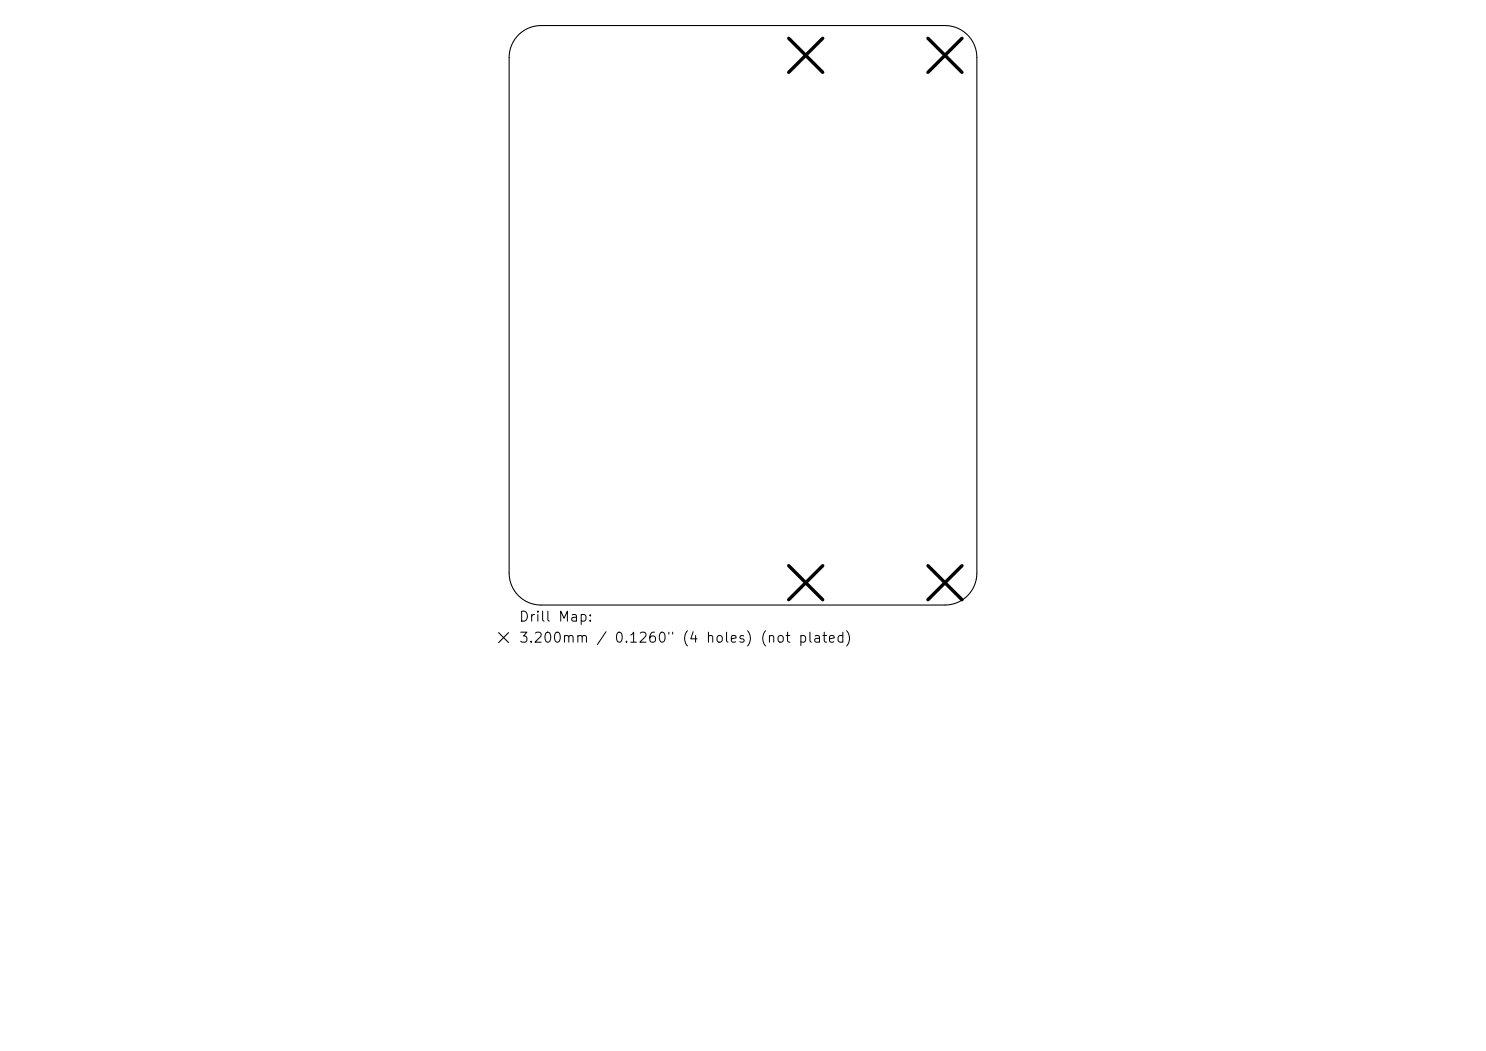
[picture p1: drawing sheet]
<svg xmlns="http://www.w3.org/2000/svg" width="297mm" height="210mm" viewBox="0 0 297 210" stroke-linecap="round" stroke-linejoin="round" font-family="sans-serif">
<defs><g id="words">
<g font-size="2">
<text x="103.6" y="124.7">Drill Map:</text>
<text x="103.6" y="128.9">3.200mm / 0.1260&quot; (4 holes) (not plated)</text>
</g>
</g></defs>
<path d="M103.6 7a6.4 6.4 0 0 1 4.5-1.9h80.8a6.4 6.4 0 0 1 6.3 6.4v103a6.4 6.4 0 0 1-6.3 6.4h-80.8a6.4 6.4 0 0 1-6.3-6.4v-103a6.4 6.4 0 0 1 1.8-4.5zM99.7 126.4l2 2M101.7 126.4l-2 2" fill="none" stroke="#000" stroke-width=".21"/>
<path d="M157.6 7.7l6.8 6.8M164.4 7.7l-6.8 6.8M185.5 7.7l6.8 6.8M192.3 7.7l-6.8 6.8M157.6 113l6.8 6.8M164.4 113l-6.8 6.8M185.5 113l6.8 6.8M192.3 113l-6.8 6.8" fill="none" stroke="#000" stroke-width=".68"/>
<use href="#words"/>
</svg>
